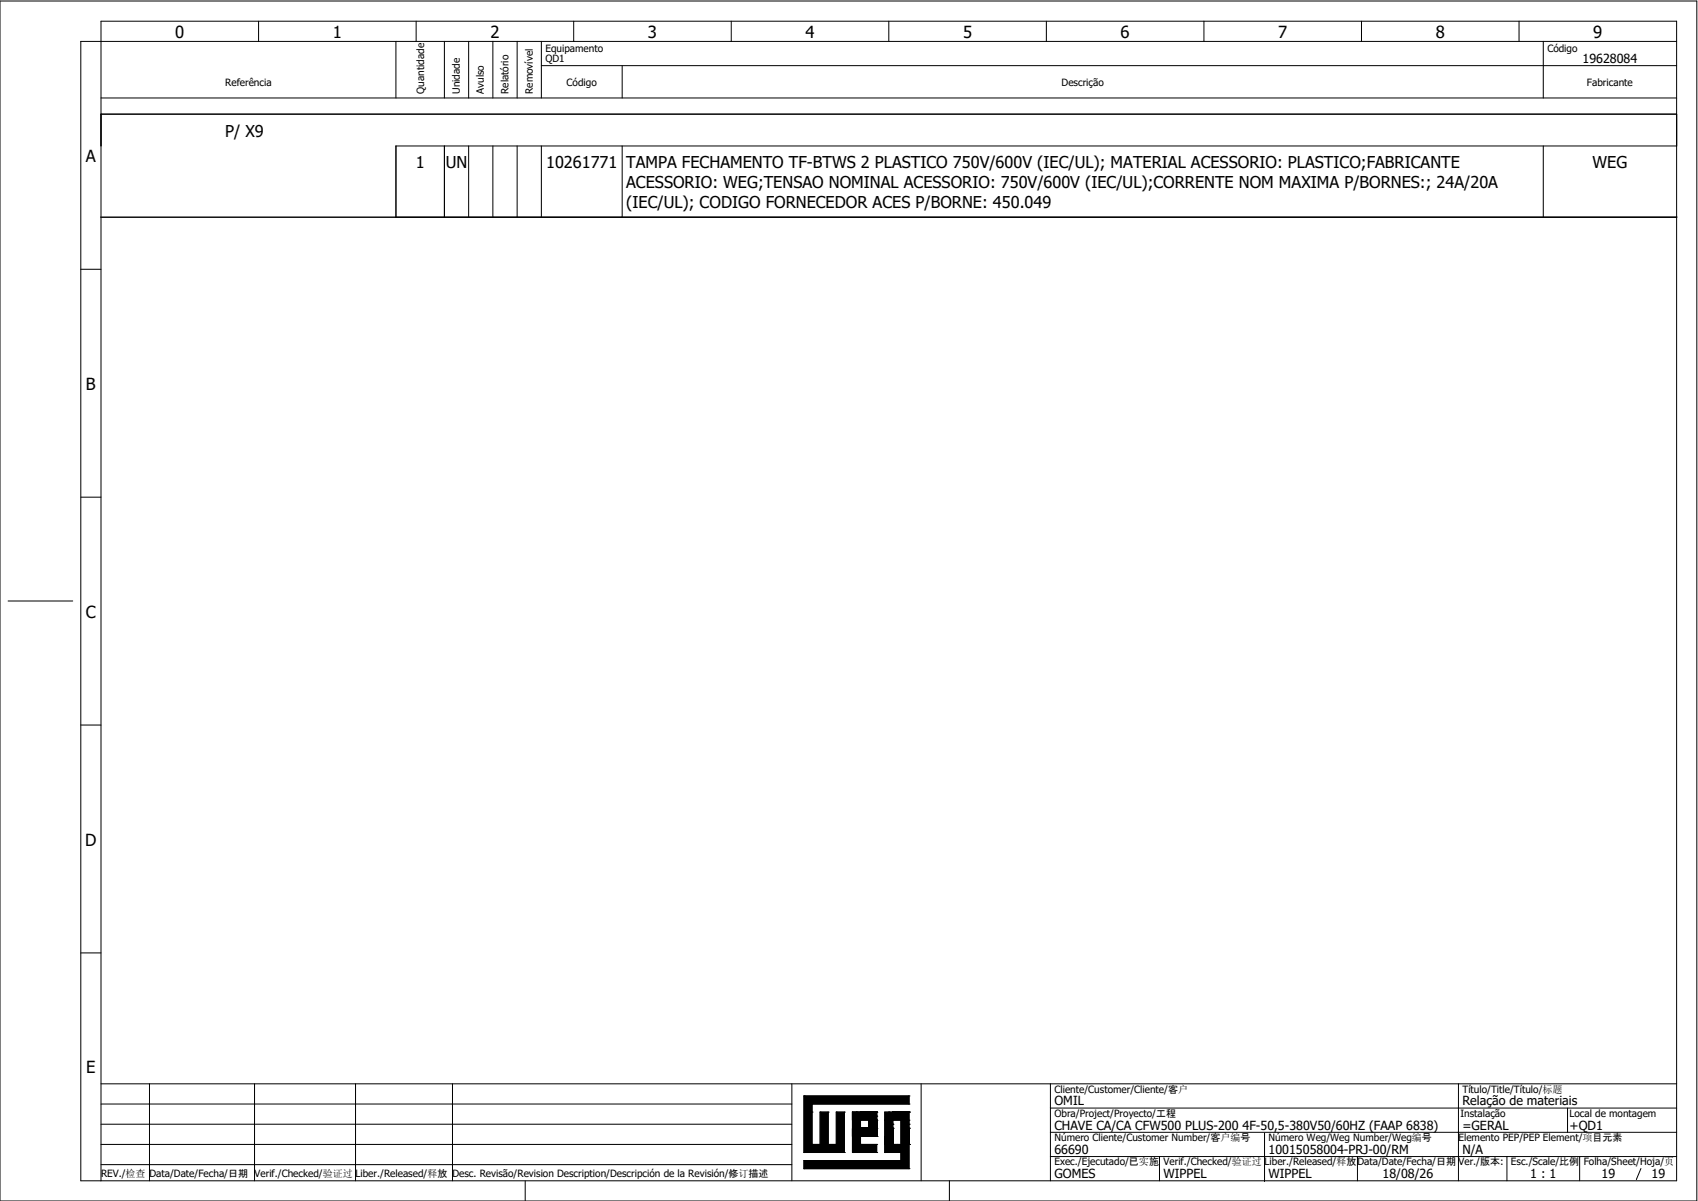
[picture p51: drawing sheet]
<svg xmlns="http://www.w3.org/2000/svg" width="297mm" height="210mm" viewBox="0 0 297 210" stroke-linecap="round" stroke-linejoin="round" font-family="sans-serif">
<defs><g id="words">
<g font-size="2.9">
<text x="30.7" y="6.6">0</text>
<text x="58.2" y="6.6">1</text>
<text x="85.8" y="6.6">2</text>
<text x="113.4" y="6.6">3</text>
<text x="141" y="6.6">4</text>
<text x="168.5" y="6.6">5</text>
<text x="196.1" y="6.6">6</text>
<text x="223.7" y="6.6">7</text>
<text x="251.3" y="6.6">8</text>
<text x="278.9" y="6.6">9</text>
<text x="39.4" y="23.9">P/ X9</text>
<text x="15" y="28.3">A</text>
<text x="72.8" y="29.5">1</text>
<text x="78" y="29.5">UN</text>
<text x="95.6" y="29.5">10261771</text>
<text x="109.6" y="29.5">TAMPA FECHAMENTO TF-BTWS 2 PLASTICO 750V/600V (IEC/UL); MATERIAL ACESSORIO: PLASTICO;FABRICANTE</text>
<text x="278.7" y="29.5">WEG</text>
<text x="109.6" y="32.9">ACESSORIO: WEG;TENSAO NOMINAL ACESSORIO: 750V/600V (IEC/UL);CORRENTE NOM MAXIMA P/BORNES:; 24A/20A</text>
<text x="109.6" y="36.4">(IEC/UL); CODIGO FORNECEDOR ACES P/BORNE: 450.049</text>
<text x="15.1" y="68.2">B</text>
<text x="15" y="108.1">C</text>
<text x="14.9" y="148">D</text>
<text x="15.1" y="187.9">E</text>
</g>
<g font-size="2.2">
<text x="277" y="10.9">19628084</text>
<text x="184.5" y="193.5">OMIL</text>
<text x="184.5" y="197.7">CHAVE CA/CA CFW500 PLUS-200 4F-50,5-380V50/60HZ (FAAP 6838)</text>
<text x="256" y="193.5">Relação de materiais</text>
<text x="256" y="197.7">=GERAL</text>
<text x="274.7" y="197.7">+QD1</text>
<text x="184.5" y="201.9">66690</text>
<text x="222" y="201.9">10015058004-PRJ-00/RM</text>
<text x="256" y="201.9">N/A</text>
<text x="184.5" y="206.2">GOMES</text>
<text x="203.6" y="206.2">WIPPEL</text>
<text x="222" y="206.2">WIPPEL</text>
<text x="242" y="206.2">18/08/26</text>
<text x="267.8" y="206.2">1 : 1</text>
<text x="280.3" y="206.2">19</text>
<text x="289.1" y="206.2">19</text>
</g>
<g font-size="1.8">
<text x="95.5" y="9">Equipamento</text>
<text x="270.8" y="9">Código</text>
<text x="39.4" y="15">Referência</text>
<text x="74.2" y="16.4" transform="rotate(-90 74.2 16.4)">Quantidade</text>
<text x="80.5" y="16.4" transform="rotate(-90 80.5 16.4)">Unidade</text>
<text x="84.7" y="16.4" transform="rotate(-90 84.7 16.4)">Avulso</text>
<text x="89" y="16.4" transform="rotate(-90 89 16.4)">Relatório</text>
<text x="93.3" y="16.4" transform="rotate(-90 93.3 16.4)">Removível</text>
<text x="99.2" y="15">Código</text>
<text x="185.8" y="15">Descrição</text>
<text x="277.7" y="15">Fabricante</text>
<text x="184.5" y="191.2">Cliente/Customer/Cliente/客户</text>
<text x="256" y="191.2">Título/Title/Título/标题</text>
<text x="184.5" y="195.5">Obra/Project/Proyecto/工程</text>
<text x="255.6" y="195.5">Instalação</text>
<text x="274.7" y="195.5">Local de montagem</text>
<text x="184.5" y="204">Exec./Ejecutado/已实施</text>
<text x="184.5" y="199.7">Número Cliente/Customer Number/客户编号</text>
<text x="203.6" y="204">Verif./Checked/验证过</text>
<text x="221.3" y="204">Liber./Released/释放</text>
<text x="222" y="199.7">Número Weg/Weg Number/Weg编号</text>
<text x="237.6" y="204">Data/Date/Fecha/日期</text>
<text x="255.3" y="204">Ver./版本:</text>
<text x="255.3" y="199.7">Elemento PEP/PEP Element/项目元素</text>
<text x="264.4" y="204">Esc./Scale/比例</text>
<text x="277.2" y="204">Folha/Sheet/Hoja/页</text>
<text x="17.7" y="205.9">REV./检查</text>
<text x="26.2" y="205.9">Data/Date/Fecha/日期</text>
<text x="44.5" y="205.9">Verif./Checked/验证过</text>
<text x="62.2" y="205.9">Liber./Released/释放</text>
<text x="79.2" y="205.9">Desc. Revisão/Revision Description/Descripción de la Revisión/修订描述</text>
</g>
<text font-size="1.7" x="95.5" y="10.8">QD1</text>
</g></defs>
<g fill="none" stroke="#000" stroke-width=".18">
<path d="M0 .2h297v210h-297zM17.7 17.1h275.7M17.7 20h275.7M45.3 3.7v3.5M69.3 7.2v9.9M72.8 3.7v3.5M77.8 7.2v9.9M82 7.2v9.9M86.3 7.2v9.9M90.5 7.2v9.9M94.7 11.5h198.7M94.7 7.2v9.9"/>
<path d="M100.4 3.7v3.5M108.9 11.5v5.6M128 3.7v3.5M155.6 3.7v3.5M183.1 3.7v3.5M210.7 3.7v3.5M238.3 3.7v3.5M265.9 3.7v3.5M270.1 7.2v9.9M293.4 7.2h-279.3v199.4h279.3v-202.9h-275.7v202.9M77.8 25.5v12.5M82 25.5v12.5"/>
<path d="M86.3 25.5v12.5M90.5 25.5v12.5M94.7 25.5v12.5M108.9 25.5v12.5M270.1 25.5v12.5M293.4 25.5h-224.1v12.5h224.1M14.1 47.1h3.6M14.1 87h3.6M1.4 105.2h11.3M14.1 126.9h3.6M14.1 166.8h3.6M17.7 193.2h120.9"/>
<path d="M17.7 196.7h120.9M17.7 189.7h275.7M26.2 189.7v16.9M44.5 189.7v16.9M62.2 189.7v16.9M79.2 189.7v16.9M138.6 189.7v16.9M140.7 191.8h.1M140.7 191.8v9.9M140.7 191.8h18.4M142.1 193.2h.1M142.1 194.6h.1"/>
<path d="M142.1 193.2h17M142.1 193.2v7.1M143.5 194.6h.1M143.5 194.6v5.7M143.5 194.6h1.4M144.9 194.6h.1M144.9 194.6v5.7M146.4 194.6h.1M146.4 194.6h1.4M146.4 194.6v5.7M147.8 194.6h.1M147.8 194.6v7.1"/>
<path d="M149.2 198.9h.1M149.2 196h.1M149.2 194.6h4.2M149.2 198.9h4.2M149.2 194.6l.7 4.3M149.2 194.6v7.1M149.2 197.4h4.2M149.2 196h4.2M149.9 197.4h.1M149.9 194.6h.1M150.6 198.9h.1M150.6 197.4h.1"/>
<path d="M150.6 194.6h.1M150.6 194.6v5.7M152 198.9h.1M152 194.6h.1M152 194.6v4.3M153.4 198.9h.1M153.4 197.4h.1M153.4 196h.1M153.4 194.6h.1M153.4 195.3h.1M153.4 194.6v4.3M154.8 198.9h.1"/>
<path d="M154.8 196h.1M154.8 196h4.3M155.6 194.6h.1M156.3 194.6h.1M156.3 197.4h.1M156.3 196.7h.1M156.3 196v4.3M157.7 196h.1M157.7 196v4.3M159.1 191.8h.1M159.1 193.2h.1M159.1 196h.1"/>
<path d="M159.1 194.6h.1M159.1 197.4h.1M159.1 196.7h.1M159.1 194.6h-4.3v7.1M159.1 191.8v1.4M159.1 194.6v9.9M161.2 189.7v16.9M183.8 189.7v16.9M183.8 193.9h109.6M183.8 198.2h109.6M221.3 198.3v8.5M255.3 189.7v16.9"/>
<path d="M274.3 193.9v4.3M17.7 200.3h120.9M17.7 203.8h120.9M91.9 206.6v3.6M140.7 203.1h.1M140.7 204.5h.1M140.7 201.7h.1M140.7 201.7h7.1M140.7 203.1h17M140.7 203.1v1.4M140.7 204.5h18.4M142.1 200.3h.1"/>
<path d="M142.1 200.3h1.4M143.5 200.3h.1M144.9 200.3h.1M144.9 200.3h1.5M146.4 200.3h.1M147.8 201.7h.1M149.2 201.7h.1M149.2 201.7h4.2M150.6 200.3h.1M150.6 200.3h2.8M153.4 201.7h.1M153.4 200.3h.1"/>
<path d="M153.4 200.3v1.4M154.8 201.7h.1M154.8 200.3h.1M154.8 200.3h4.3M154.8 201.7h2.9M156.3 200.3h.1M157 200.3h.1M157.7 201.7h.1M157.7 203.1h.1M157.7 200.3h.1M157.7 201.7v1.4M159.1 204.5h.1"/>
<path d="M159.1 200.3h.1M166.2 206.6v3.6M183.8 202.4h109.6M202.9 202.4v4.2M237.6 202.4v4.2M263.7 202.4v4.2M276.5 202.4v4.2M287.2 204.5l-.8 1.9"/>
</g>
<path d="M140.7 191.8h18.4v1.4h-17v7.1h1.4v-5.7h1.4v5.7h1.5v-5.7h1.4v7.1h-7.1zM149.2 197.4h4.2h-2.8h2.8h-2.8h2.8h-2.8h2.8h-2.8h2.8v1.5h-4.2zM149.2 194.6h4.2h-2.8h2.8h-2.8h2.8h-2.8h2.8h-2.8h2.8v1.4h-4.2zM152 194.6h1.4v4.3v-2.9v2.9v-2.9v2.9v-2.9v2.9v-2.9v2.9h-1.4zM140.7 203.1h17v-1.4h-2.9v-2.8v1.4v-1.4v1.4h4.3v4.2h-18.4zM154.8 194.6h4.3h-2.8h2.8h-2.8h2.8h-2.8h2.8h-2.8h2.8v1.4h-4.3zM154.8 196h1.5v4.3v-2.9v2.9v-2.9v2.9v-2.9v2.9v-2.9v2.9h-1.5zM157.7 196h1.4v4.3v-2.9v2.9v-2.9v2.9v-2.9v2.9v-2.9v2.9h-1.4zM149.2 194.6l.7 4.3-.7-4.3h1.4v4.3h2.8h-2.8v1.4h2.8v1.4h-4.2z" fill="#000" stroke="#000" stroke-width=".18"/>
<path d="M17.7 38h275.7" fill="none" stroke="#000" stroke-width=".25"/>
<use href="#words"/>
</svg>
